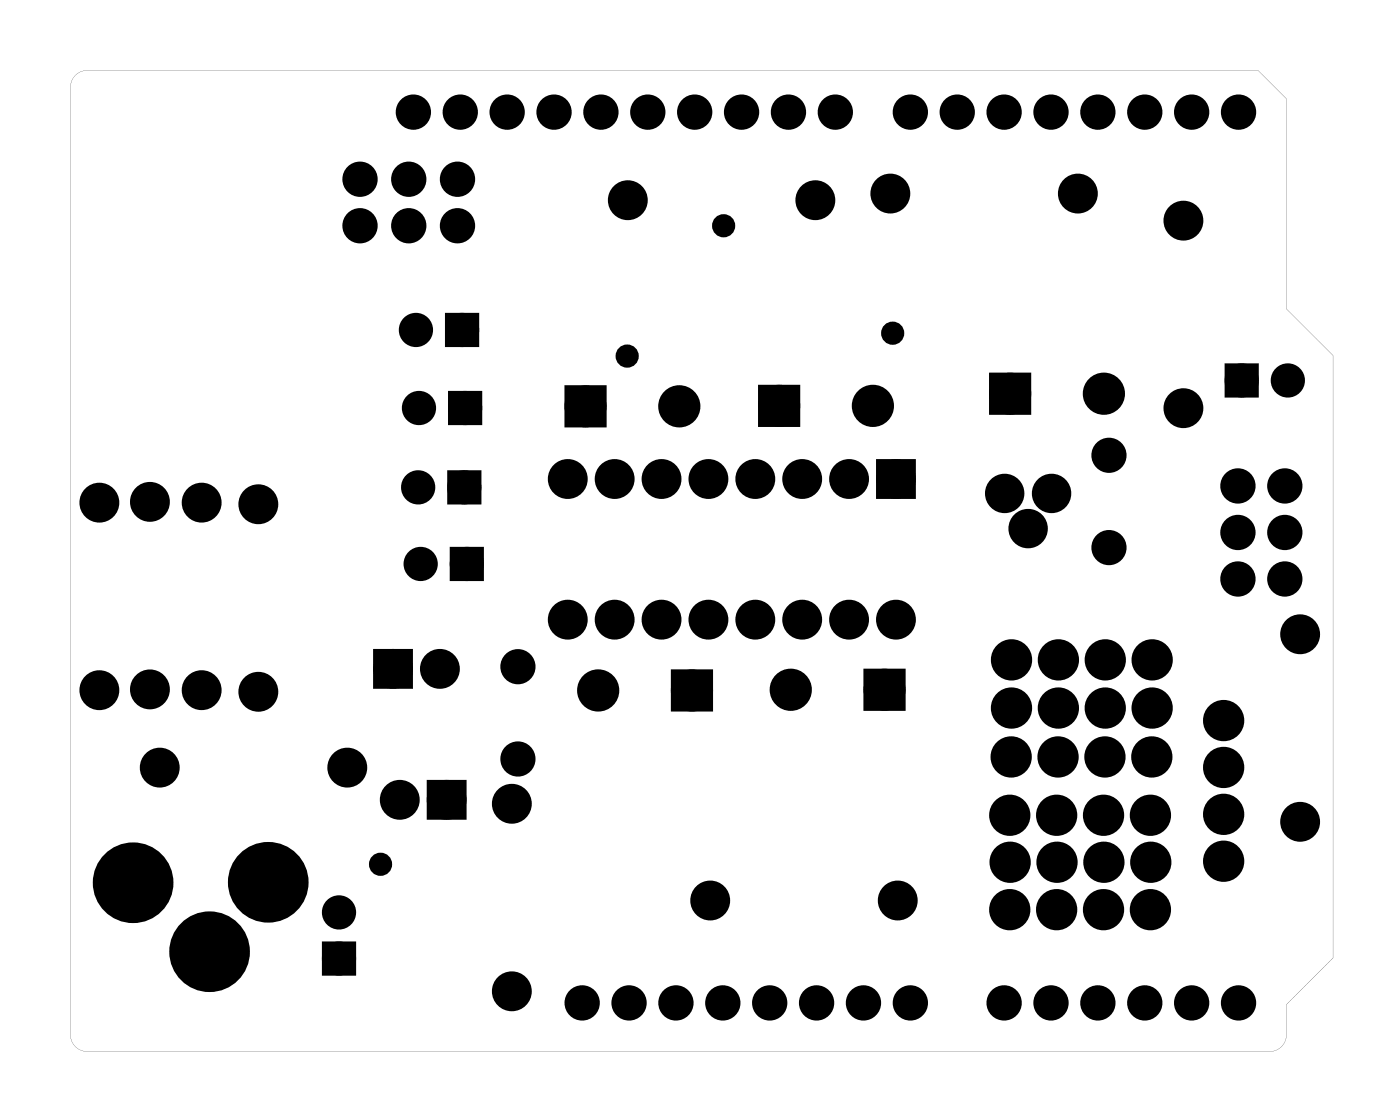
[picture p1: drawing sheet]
<svg xmlns="http://www.w3.org/2000/svg" width="76mm" height="61mm" viewBox="0 0 76 61" stroke-linecap="round" stroke-linejoin="round" font-family="sans-serif">
<g fill="#000">
<path d="M24.4 17.3h1.2v1.2h-1.2zM20.6 35.5h1.4v1.4h-1.4zM24.6 25.8h1.2v1.2h-1.2zM24.6 21.5h1.2v1.2h-1.2zM24.7 30h1.2v1.2h-1.2zM31 21.3h1.5v1.5h-1.5zM36.7 36.6h1.5v1.6h-1.5zM41.4 21.2h1.6v1.6h-1.6zM47.2 36.6h1.5v1.5h-1.5zM47.8 25.3h1.4v1.3h-1.4zM54 20.6h1.5v1.5h-1.5zM66.7 20h1.2v1.2h-1.2z"/>
<path d="M17.8 51.3h1.2v1.2h-1.2zM23.5 42.6h1.4v1.4h-1.4z"/>
<path d="M4 4.2l.3-.3 .4-.1h63.5l1.5 1.5v11.4l2.5 2.6v32.6l-2.5 2.5v1.6a.89 .89 0 0 1-1 1h-63.9a.89 .89 0 0 1-1-1v-51.2v-.3zM4 4.2l-.1 .3-.1 .3v51.4a.9 .9 0 0 0 1 .8h64.1a.9 .9 0 0 0 .8-1v-1.6l2.5-2.5v-32.6l-2.5-2.6v-11.4l-1.5-1.5h-63.4a.9 .9 0 0 0-.8 .4z"/>
</g>
<g fill="#000">
<circle cx="19.5" cy="9.7" r=".67"/>
<circle cx="19.5" cy="12.2" r=".67"/>
<circle cx="22.1" cy="9.7" r=".67"/>
<circle cx="22.1" cy="12.2" r=".67"/>
<circle cx="22.4" cy="6.1" r=".67"/>
<circle cx="22.5" cy="17.9" r=".6"/>
<circle cx="24.8" cy="9.7" r=".67"/>
<circle cx="24.8" cy="12.2" r=".67"/>
<circle cx="24.9" cy="6.1" r=".67"/>
<circle cx="25" cy="17.9" r=".6"/>
<circle cx="27.5" cy="6.1" r=".67"/>
<circle cx="30" cy="6.1" r=".67"/>
<circle cx="32.6" cy="6.1" r=".67"/>
<circle cx="34" cy="19.3" r=".35"/>
<circle cx="34" cy="10.8" r=".7"/>
<circle cx="35.1" cy="6.1" r=".67"/>
<circle cx="37.6" cy="6.1" r=".67"/>
<circle cx="39.2" cy="12.2" r=".35"/>
<circle cx="40.2" cy="6.1" r=".67"/>
<circle cx="42.7" cy="6.1" r=".67"/>
<circle cx="44.2" cy="10.8" r=".7"/>
<circle cx="45.3" cy="6.1" r=".67"/>
<circle cx="48.2" cy="10.5" r=".7"/>
<circle cx="48.4" cy="18.1" r=".35"/>
<circle cx="49.3" cy="6.1" r=".67"/>
<circle cx="51.9" cy="6.1" r=".67"/>
<circle cx="54.4" cy="6.1" r=".67"/>
<circle cx="56.9" cy="6.1" r=".67"/>
<circle cx="58.4" cy="10.5" r=".7"/>
<circle cx="59.5" cy="6.1" r=".67"/>
<circle cx="62" cy="6.1" r=".67"/>
<circle cx="64.1" cy="12" r=".7"/>
<circle cx="64.6" cy="6.1" r=".67"/>
<circle cx="67.1" cy="6.1" r=".67"/>
<circle cx="5.4" cy="37.4" r=".7"/>
<circle cx="5.4" cy="27.2" r=".7"/>
<circle cx="8.1" cy="27.2" r=".7"/>
<circle cx="8.1" cy="37.3" r=".7"/>
<circle cx="10.9" cy="37.4" r=".7"/>
<circle cx="10.9" cy="27.2" r=".7"/>
<circle cx="14" cy="37.5" r=".7"/>
<circle cx="14" cy="27.3" r=".7"/>
<circle cx="21.3" cy="36.2" r=".7"/>
<circle cx="22.7" cy="26.4" r=".6"/>
<circle cx="22.7" cy="22.1" r=".6"/>
<circle cx="22.8" cy="30.6" r=".6"/>
<circle cx="23.8" cy="36.2" r=".7"/>
<circle cx="25.2" cy="26.4" r=".6"/>
<circle cx="25.2" cy="22.1" r=".6"/>
<circle cx="25.3" cy="30.6" r=".6"/>
<circle cx="28.1" cy="36.1" r=".59"/>
<circle cx="30.8" cy="33.6" r=".7"/>
<circle cx="30.8" cy="26" r=".7"/>
<circle cx="31.7" cy="22" r=".76"/>
<circle cx="32.4" cy="37.4" r=".76"/>
<circle cx="33.3" cy="33.6" r=".7"/>
<circle cx="33.3" cy="26" r=".7"/>
<circle cx="35.8" cy="33.6" r=".7"/>
<circle cx="35.8" cy="26" r=".7"/>
<circle cx="36.8" cy="22" r=".76"/>
<circle cx="37.5" cy="37.4" r=".76"/>
<circle cx="38.4" cy="33.6" r=".7"/>
<circle cx="38.4" cy="26" r=".7"/>
<circle cx="40.9" cy="33.6" r=".7"/>
<circle cx="40.9" cy="26" r=".7"/>
<circle cx="42.2" cy="22" r=".76"/>
<circle cx="42.8" cy="37.4" r=".76"/>
<circle cx="43.5" cy="33.6" r=".7"/>
<circle cx="43.5" cy="26" r=".7"/>
<circle cx="46" cy="33.6" r=".7"/>
<circle cx="46" cy="26" r=".7"/>
<circle cx="47.3" cy="22" r=".76"/>
<circle cx="47.9" cy="37.4" r=".76"/>
<circle cx="48.5" cy="33.6" r=".7"/>
<circle cx="48.5" cy="26" r=".7"/>
<circle cx="54.4" cy="26.7" r=".67"/>
<circle cx="54.7" cy="21.3" r=".76"/>
<circle cx="54.8" cy="38.4" r=".74"/>
<circle cx="54.8" cy="35.7" r=".74"/>
<circle cx="55.7" cy="28.6" r=".67"/>
<circle cx="57" cy="26.7" r=".67"/>
<circle cx="57.3" cy="38.4" r=".74"/>
<circle cx="57.3" cy="35.7" r=".74"/>
<circle cx="59.8" cy="21.3" r=".76"/>
<circle cx="59.9" cy="38.4" r=".74"/>
<circle cx="59.9" cy="35.7" r=".74"/>
<circle cx="60.1" cy="24.7" r=".59"/>
<circle cx="60.1" cy="29.7" r=".59"/>
<circle cx="62.4" cy="38.4" r=".74"/>
<circle cx="62.4" cy="35.7" r=".74"/>
<circle cx="64.1" cy="22.1" r=".7"/>
<circle cx="66.3" cy="39" r=".74"/>
<circle cx="67.1" cy="26.3" r=".67"/>
<circle cx="67.1" cy="31.4" r=".67"/>
<circle cx="67.1" cy="28.8" r=".67"/>
<circle cx="67.3" cy="20.6" r=".6"/>
<circle cx="69.6" cy="26.3" r=".67"/>
<circle cx="69.6" cy="31.4" r=".67"/>
<circle cx="69.6" cy="28.8" r=".67"/>
<circle cx="69.8" cy="20.6" r=".6"/>
<circle cx="70.4" cy="34.4" r=".7"/>
<circle cx="7.2" cy="47.8" r="1.78"/>
<circle cx="8.7" cy="41.6" r=".7"/>
<circle cx="11.4" cy="51.6" r="1.78"/>
<circle cx="14.5" cy="47.8" r="1.83"/>
<circle cx="18.4" cy="49.4" r=".6"/>
<circle cx="18.4" cy="51.9" r=".6"/>
<circle cx="18.8" cy="41.6" r=".7"/>
<circle cx="20.6" cy="46.8" r=".35"/>
<circle cx="21.7" cy="43.3" r=".7"/>
<circle cx="24.2" cy="43.3" r=".7"/>
<circle cx="27.7" cy="43.5" r=".7"/>
<circle cx="27.7" cy="53.7" r=".7"/>
<circle cx="28.1" cy="41.1" r=".59"/>
<circle cx="31.5" cy="54.3" r=".67"/>
<circle cx="34.1" cy="54.3" r=".67"/>
<circle cx="36.6" cy="54.3" r=".67"/>
<circle cx="38.5" cy="48.8" r=".7"/>
<circle cx="39.2" cy="54.3" r=".67"/>
<circle cx="41.7" cy="54.3" r=".67"/>
<circle cx="44.2" cy="54.3" r=".67"/>
<circle cx="46.8" cy="54.3" r=".67"/>
<circle cx="48.6" cy="48.8" r=".7"/>
<circle cx="49.3" cy="54.3" r=".67"/>
<circle cx="54.4" cy="54.3" r=".67"/>
<circle cx="54.7" cy="49.3" r=".74"/>
<circle cx="54.7" cy="44.2" r=".74"/>
<circle cx="54.7" cy="46.7" r=".74"/>
<circle cx="54.8" cy="41" r=".74"/>
<circle cx="56.9" cy="54.3" r=".67"/>
<circle cx="57.2" cy="49.3" r=".74"/>
<circle cx="57.2" cy="44.2" r=".74"/>
<circle cx="57.3" cy="46.7" r=".74"/>
<circle cx="57.3" cy="41" r=".74"/>
<circle cx="59.5" cy="54.3" r=".67"/>
<circle cx="59.8" cy="49.3" r=".74"/>
<circle cx="59.8" cy="44.2" r=".74"/>
<circle cx="59.8" cy="46.7" r=".74"/>
<circle cx="59.9" cy="41" r=".74"/>
<circle cx="62" cy="54.3" r=".67"/>
<circle cx="62.3" cy="49.3" r=".74"/>
<circle cx="62.3" cy="44.2" r=".74"/>
<circle cx="62.3" cy="46.7" r=".74"/>
<circle cx="62.4" cy="41" r=".74"/>
<circle cx="64.6" cy="54.3" r=".67"/>
<circle cx="66.3" cy="44.1" r=".74"/>
<circle cx="66.3" cy="41.6" r=".74"/>
<circle cx="66.3" cy="46.7" r=".74"/>
<circle cx="67.1" cy="54.3" r=".67"/>
<circle cx="70.4" cy="44.5" r=".7"/>
</g>
<g fill="none" stroke="#000" stroke-width=".55">
<circle cx="34" cy="19.3" r=".35"/>
<circle cx="39.2" cy="12.2" r=".35"/>
<circle cx="48.4" cy="18.1" r=".35"/>
<circle cx="20.6" cy="46.8" r=".35"/>
</g>
<g fill="none" stroke="#000" stroke-width=".76" stroke-linecap="butt">
<path d="M20.6 35.5h1.4v1.4h-1.4zM31 21.3h1.5v1.5h-1.5zM36.7 36.6h1.5v1.6h-1.5zM41.4 21.2h1.6v1.6h-1.6zM47.2 36.6h1.5v1.5h-1.5zM47.8 25.3h1.4v1.3h-1.4zM54 20.6h1.5v1.5h-1.5zM23.5 42.6h1.4v1.4h-1.4z"/>
<circle cx="34" cy="10.8" r=".7"/>
<circle cx="44.2" cy="10.8" r=".7"/>
<circle cx="48.2" cy="10.5" r=".7"/>
<circle cx="58.4" cy="10.5" r=".7"/>
<circle cx="64.1" cy="12" r=".7"/>
<circle cx="5.4" cy="27.2" r=".7"/>
<circle cx="5.4" cy="37.4" r=".7"/>
<circle cx="8.1" cy="27.2" r=".7"/>
<circle cx="8.1" cy="37.3" r=".7"/>
<circle cx="10.9" cy="27.2" r=".7"/>
<circle cx="10.9" cy="37.4" r=".7"/>
<circle cx="14" cy="27.3" r=".7"/>
<circle cx="14" cy="37.5" r=".7"/>
<circle cx="21.3" cy="36.2" r=".7"/>
<circle cx="23.8" cy="36.2" r=".7"/>
<circle cx="30.8" cy="26" r=".7"/>
<circle cx="30.8" cy="33.6" r=".7"/>
<circle cx="31.7" cy="22" r=".76"/>
<circle cx="32.4" cy="37.4" r=".76"/>
<circle cx="33.3" cy="26" r=".7"/>
<circle cx="33.3" cy="33.6" r=".7"/>
<circle cx="35.8" cy="26" r=".7"/>
<circle cx="35.8" cy="33.6" r=".7"/>
<circle cx="36.8" cy="22" r=".76"/>
<circle cx="37.5" cy="37.4" r=".76"/>
<circle cx="38.4" cy="26" r=".7"/>
<circle cx="38.4" cy="33.6" r=".7"/>
<circle cx="40.9" cy="26" r=".7"/>
<circle cx="40.9" cy="33.6" r=".7"/>
<circle cx="42.2" cy="22" r=".76"/>
<circle cx="42.8" cy="37.4" r=".76"/>
<circle cx="43.5" cy="26" r=".7"/>
<circle cx="43.5" cy="33.6" r=".7"/>
<circle cx="46" cy="26" r=".7"/>
<circle cx="46" cy="33.6" r=".7"/>
<circle cx="47.3" cy="22" r=".76"/>
<circle cx="47.9" cy="37.4" r=".76"/>
<circle cx="48.5" cy="26" r=".7"/>
<circle cx="48.5" cy="33.6" r=".7"/>
<circle cx="54.7" cy="21.3" r=".76"/>
<circle cx="54.8" cy="38.4" r=".74"/>
<circle cx="54.8" cy="35.7" r=".74"/>
<circle cx="57.3" cy="38.4" r=".74"/>
<circle cx="57.3" cy="35.7" r=".74"/>
<circle cx="59.8" cy="21.3" r=".76"/>
<circle cx="59.9" cy="38.4" r=".74"/>
<circle cx="59.9" cy="35.7" r=".74"/>
<circle cx="62.4" cy="38.4" r=".74"/>
<circle cx="62.4" cy="35.7" r=".74"/>
<circle cx="64.1" cy="22.1" r=".7"/>
<circle cx="66.3" cy="39" r=".74"/>
<circle cx="70.4" cy="34.4" r=".7"/>
<circle cx="8.7" cy="41.6" r=".7"/>
<circle cx="18.8" cy="41.6" r=".7"/>
<circle cx="21.7" cy="43.3" r=".7"/>
<circle cx="24.2" cy="43.3" r=".7"/>
<circle cx="27.7" cy="43.5" r=".7"/>
<circle cx="27.7" cy="53.7" r=".7"/>
<circle cx="38.5" cy="48.8" r=".7"/>
<circle cx="48.6" cy="48.8" r=".7"/>
<circle cx="54.7" cy="49.3" r=".74"/>
<circle cx="54.7" cy="44.2" r=".74"/>
<circle cx="54.7" cy="46.7" r=".74"/>
<circle cx="54.8" cy="41" r=".74"/>
<circle cx="57.2" cy="49.3" r=".74"/>
<circle cx="57.2" cy="44.2" r=".74"/>
<circle cx="57.3" cy="46.7" r=".74"/>
<circle cx="57.3" cy="41" r=".74"/>
<circle cx="59.8" cy="49.3" r=".74"/>
<circle cx="59.8" cy="44.2" r=".74"/>
<circle cx="59.8" cy="46.7" r=".74"/>
<circle cx="59.9" cy="41" r=".74"/>
<circle cx="62.3" cy="49.3" r=".74"/>
<circle cx="62.3" cy="44.2" r=".74"/>
<circle cx="62.3" cy="46.7" r=".74"/>
<circle cx="62.4" cy="41" r=".74"/>
<circle cx="66.3" cy="41.6" r=".74"/>
<circle cx="66.3" cy="44.1" r=".74"/>
<circle cx="66.3" cy="46.7" r=".74"/>
<circle cx="70.4" cy="44.5" r=".7"/>
</g>
<g fill="none" stroke="#000" stroke-width=".73" stroke-linecap="butt">
<circle cx="28.1" cy="36.1" r=".59"/>
<circle cx="60.1" cy="24.7" r=".59"/>
<circle cx="60.1" cy="29.7" r=".59"/>
<circle cx="28.1" cy="41.1" r=".59"/>
</g>
<g fill="none" stroke="#000" stroke-width=".65" stroke-linecap="butt">
<path d="M24.4 17.3h1.2v1.2h-1.2zM24.6 25.8h1.2v1.2h-1.2zM24.6 21.5h1.2v1.2h-1.2zM24.7 30h1.2v1.2h-1.2zM66.7 20h1.2v1.2h-1.2zM17.8 51.3h1.2v1.2h-1.2z"/>
<circle cx="22.5" cy="17.9" r=".6"/>
<circle cx="25" cy="17.9" r=".6"/>
<circle cx="22.7" cy="26.4" r=".6"/>
<circle cx="22.7" cy="22.1" r=".6"/>
<circle cx="22.8" cy="30.6" r=".6"/>
<circle cx="25.2" cy="26.4" r=".6"/>
<circle cx="25.2" cy="22.1" r=".6"/>
<circle cx="25.3" cy="30.6" r=".6"/>
<circle cx="67.3" cy="20.6" r=".6"/>
<circle cx="69.8" cy="20.6" r=".6"/>
<circle cx="18.4" cy="51.9" r=".6"/>
<circle cx="18.4" cy="49.4" r=".6"/>
</g>
<g fill="none" stroke="#000" stroke-width=".57">
<circle cx="19.5" cy="12.2" r=".67"/>
<circle cx="19.5" cy="9.7" r=".67"/>
<circle cx="22.1" cy="12.2" r=".67"/>
<circle cx="22.1" cy="9.7" r=".67"/>
<circle cx="22.4" cy="6.1" r=".67"/>
<circle cx="24.8" cy="12.2" r=".67"/>
<circle cx="24.8" cy="9.7" r=".67"/>
<circle cx="24.9" cy="6.1" r=".67"/>
<circle cx="27.5" cy="6.1" r=".67"/>
<circle cx="30" cy="6.1" r=".67"/>
<circle cx="32.6" cy="6.1" r=".67"/>
<circle cx="35.1" cy="6.1" r=".67"/>
<circle cx="37.6" cy="6.1" r=".67"/>
<circle cx="40.2" cy="6.1" r=".67"/>
<circle cx="42.7" cy="6.1" r=".67"/>
<circle cx="45.3" cy="6.1" r=".67"/>
<circle cx="49.3" cy="6.1" r=".67"/>
<circle cx="51.9" cy="6.1" r=".67"/>
<circle cx="54.4" cy="6.1" r=".67"/>
<circle cx="56.9" cy="6.1" r=".67"/>
<circle cx="59.5" cy="6.1" r=".67"/>
<circle cx="62" cy="6.1" r=".67"/>
<circle cx="64.6" cy="6.1" r=".67"/>
<circle cx="67.1" cy="6.1" r=".67"/>
<circle cx="67.1" cy="31.4" r=".67"/>
<circle cx="67.1" cy="28.8" r=".67"/>
<circle cx="67.1" cy="26.3" r=".67"/>
<circle cx="69.6" cy="31.4" r=".67"/>
<circle cx="69.6" cy="26.3" r=".67"/>
<circle cx="69.6" cy="28.8" r=".67"/>
<circle cx="31.5" cy="54.3" r=".67"/>
<circle cx="34.1" cy="54.3" r=".67"/>
<circle cx="36.6" cy="54.3" r=".67"/>
<circle cx="39.2" cy="54.3" r=".67"/>
<circle cx="41.7" cy="54.3" r=".67"/>
<circle cx="44.2" cy="54.3" r=".67"/>
<circle cx="46.8" cy="54.3" r=".67"/>
<circle cx="49.3" cy="54.3" r=".67"/>
<circle cx="54.4" cy="54.3" r=".67"/>
<circle cx="56.9" cy="54.3" r=".67"/>
<circle cx="59.5" cy="54.3" r=".67"/>
<circle cx="62" cy="54.3" r=".67"/>
<circle cx="64.6" cy="54.3" r=".67"/>
<circle cx="67.1" cy="54.3" r=".67"/>
</g>
<g fill="none" stroke="#000" stroke-width=".79" stroke-linecap="butt">
<circle cx="54.4" cy="26.7" r=".67"/>
<circle cx="55.7" cy="28.6" r=".67"/>
<circle cx="57" cy="26.7" r=".67"/>
</g>
<circle cx="14.5" cy="47.8" r="1.83" fill="none" stroke="#000" stroke-width=".71" stroke-linecap="butt"/>
<g fill="none" stroke="#000" stroke-width=".81" stroke-linecap="butt">
<circle cx="7.2" cy="47.8" r="1.78"/>
<circle cx="11.4" cy="51.6" r="1.78"/>
</g>
</svg>
